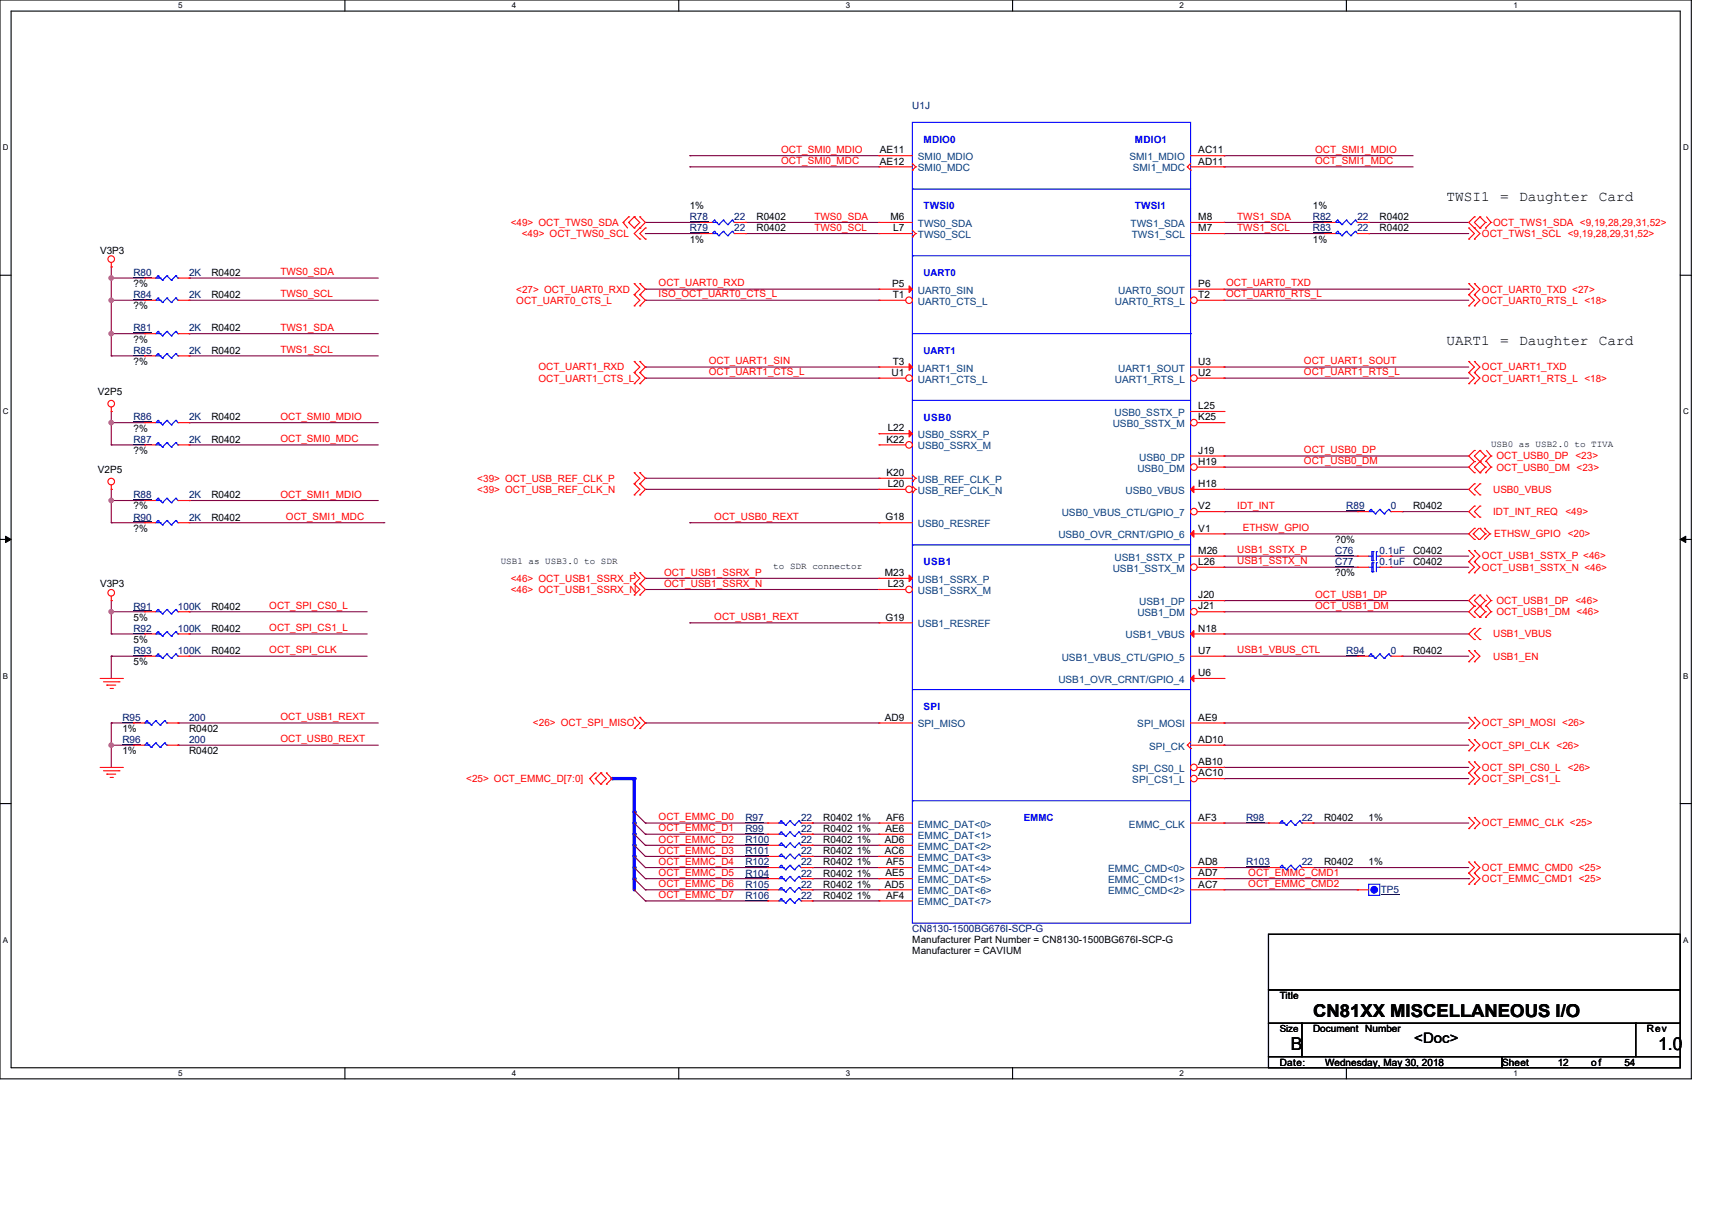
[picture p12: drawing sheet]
<svg xmlns="http://www.w3.org/2000/svg" width="297mm" height="210mm" viewBox="0 0 297 210" stroke-linecap="round" stroke-linejoin="round" font-family="sans-serif">
<defs><g id="words">
<g font-size="3.1">
<text x="227.8" y="176.5">CN81XX MISCELLANEOUS I/O</text>
<text x="223.9" y="182.3">B</text>
<text x="287.6" y="182.3">1.0</text>
</g>
<g font-size="2.5">
<text x="251" y="34.8">TWSI1</text>
<text x="260.3" y="34.8">=</text>
<text x="263.5" y="34.8">Daughter</text>
<text x="277.4" y="34.8">Card</text>
<text x="251" y="59.9">UART1</text>
<text x="260.3" y="59.9">=</text>
<text x="263.5" y="59.9">Daughter</text>
<text x="277.4" y="59.9">Card</text>
<text x="245.3" y="181">&lt;Doc&gt;</text>
</g>
<g font-size="1.7" fill="#000080">
<text x="158.3" y="18.9">U1J</text>
<text x="119.7" y="38.2">R78</text>
<text x="119.7" y="40.2">R79</text>
<text x="127.4" y="38.2">22</text>
<text x="127.4" y="40.2">22</text>
<text x="227.8" y="38.2">R82</text>
<text x="227.8" y="40.2">R83</text>
<text x="235.5" y="38.2">22</text>
<text x="235.5" y="40.2">22</text>
<text x="23.2" y="47.9">R80</text>
<text x="32.8" y="47.9">2K</text>
<text x="23.2" y="51.7">R84</text>
<text x="32.8" y="51.7">2K</text>
<text x="23.2" y="57.5">R81</text>
<text x="32.8" y="57.5">2K</text>
<text x="23.2" y="61.4">R85</text>
<text x="32.8" y="61.4">2K</text>
<text x="23.2" y="76.8">R87</text>
<text x="23.2" y="73">R86</text>
<text x="32.8" y="76.8">2K</text>
<text x="32.8" y="73">2K</text>
<text x="23.2" y="86.5">R88</text>
<text x="32.8" y="86.5">2K</text>
<text x="233.6" y="88.4">R89</text>
<text x="241.3" y="88.4">0</text>
<text x="23.2" y="90.4">R90</text>
<text x="32.8" y="90.4">2K</text>
<text x="231.6" y="98.1">C77</text>
<text x="231.6" y="96.1">C76</text>
<text x="239.3" y="98.1">0.1uF</text>
<text x="239.3" y="96.1">0.1uF</text>
<text x="23.2" y="105.8">R91</text>
<text x="30.9" y="105.8">100K</text>
<text x="23.2" y="109.7">R92</text>
<text x="23.2" y="113.5">R93</text>
<text x="30.9" y="109.7">100K</text>
<text x="30.9" y="113.5">100K</text>
<text x="233.6" y="113.5">R94</text>
<text x="241.3" y="113.5">0</text>
<text x="21.2" y="125.1">R95</text>
<text x="32.8" y="125.1">200</text>
<text x="21.2" y="129">R96</text>
<text x="32.8" y="129">200</text>
<text x="129.3" y="142.5">R97</text>
<text x="139" y="142.5">22</text>
<text x="216.2" y="142.5">R98</text>
<text x="225.8" y="142.5">22</text>
<text x="129.3" y="148.3">R101</text>
<text x="129.3" y="144.4">R99</text>
<text x="129.3" y="146.3">R100</text>
<text x="139" y="148.3">22</text>
<text x="139" y="144.4">22</text>
<text x="139" y="146.3">22</text>
<text x="129.3" y="154.1">R105</text>
<text x="129.3" y="156">R106</text>
<text x="129.3" y="150.2">R102</text>
<text x="129.3" y="152.1">R104</text>
<text x="139" y="154.1">22</text>
<text x="139" y="156">22</text>
<text x="139" y="150.2">22</text>
<text x="139" y="152.1">22</text>
<text x="216.2" y="150.2">R103</text>
<text x="225.8" y="150.2">22</text>
<text x="239.5" y="155">TP5</text>
<text x="158.3" y="161.8">CN8130-1500BG676I-SCP-G</text>
</g>
<g font-size="1.7" fill="#f00">
<text x="135.5" y="28.5">OCT_SMI0_MDC</text>
<text x="135.5" y="26.5">OCT_SMI0_MDIO</text>
<text x="228.1" y="26.5">OCT_SMI1_MDIO</text>
<text x="228.1" y="28.5">OCT_SMI1_MDC</text>
<text x="88.6" y="39.2">&lt;49&gt; OCT_TWS0_SDA</text>
<text x="90.5" y="41.1">&lt;49&gt; OCT_TWS0_SCL</text>
<text x="141.3" y="38.1">TWS0_SDA</text>
<text x="141.3" y="40">TWS0_SCL</text>
<text x="214.6" y="40">TWS1_SCL</text>
<text x="214.6" y="38.1">TWS1_SDA</text>
<text x="257.1" y="41.1">OCT_TWS1_SCL &lt;9,19,28,29,31,52&gt;</text>
<text x="259" y="39.2">OCT_TWS1_SDA &lt;9,19,28,29,31,52&gt;</text>
<text x="48.6" y="47.8">TWS0_SDA</text>
<text x="48.6" y="51.6">TWS0_SCL</text>
<text x="89.6" y="50.8">&lt;27&gt; OCT_UART0_RXD</text>
<text x="89.6" y="52.7">OCT_UART0_CTS_L</text>
<text x="114.3" y="49.7">OCT_UART0_RXD</text>
<text x="114.3" y="51.6">ISO_OCT_UART0_CTS_L</text>
<text x="212.7" y="51.6">OCT_UART0_RTS_L</text>
<text x="212.7" y="49.7">OCT_UART0_TXD</text>
<text x="257.1" y="50.8">OCT_UART0_TXD &lt;27&gt;</text>
<text x="257.1" y="52.7">OCT_UART0_RTS_L &lt;18&gt;</text>
<text x="48.6" y="57.4">TWS1_SDA</text>
<text x="48.6" y="61.3">TWS1_SCL</text>
<text x="93.4" y="64.3">OCT_UART1_RXD</text>
<text x="122.9" y="63.2">OCT_UART1_SIN</text>
<text x="122.9" y="65.1">OCT_UART1_CTS_L</text>
<text x="226.2" y="65.1">OCT_UART1_RTS_L</text>
<text x="226.2" y="63.2">OCT_UART1_SOUT</text>
<text x="257.1" y="64.3">OCT_UART1_TXD</text>
<text x="93.4" y="66.2">OCT_UART1_CTS_L</text>
<text x="257.1" y="66.2">OCT_UART1_RTS_L &lt;18&gt;</text>
<text x="48.6" y="76.7">OCT_SMI0_MDC</text>
<text x="48.6" y="72.9">OCT_SMI0_MDIO</text>
<text x="82.8" y="83.6">&lt;39&gt; OCT_USB_REF_CLK_P</text>
<text x="226.2" y="80.6">OCT_USB0_DM</text>
<text x="226.2" y="78.7">OCT_USB0_DP</text>
<text x="259.6" y="79.7">OCT_USB0_DP &lt;23&gt;</text>
<text x="259.6" y="81.7">OCT_USB0_DM &lt;23&gt;</text>
<text x="48.6" y="86.4">OCT_SMI1_MDIO</text>
<text x="82.8" y="85.5">&lt;39&gt; OCT_USB_REF_CLK_N</text>
<text x="214.6" y="88.3">IDT_INT</text>
<text x="259" y="85.5">USB0_VBUS</text>
<text x="259" y="89.4">IDT_INT_REQ</text>
<text x="271.6" y="89.4">&lt;49&gt;</text>
<text x="49.6" y="90.2">OCT_SMI1_MDC</text>
<text x="123.9" y="90.2">OCT_USB0_REXT</text>
<text x="215.6" y="92.2">ETHSW_GPIO</text>
<text x="259.2" y="93.3">ETHSW_GPIO &lt;20&gt;</text>
<text x="88.6" y="101">&lt;46&gt; OCT_USB1_SSRX_P</text>
<text x="115.2" y="101.8">OCT_USB1_SSRX_N</text>
<text x="115.2" y="99.9">OCT_USB1_SSRX_P</text>
<text x="214.6" y="96">USB1_SSTX_P</text>
<text x="214.6" y="98">USB1_SSTX_N</text>
<text x="257.1" y="99">OCT_USB1_SSTX_N &lt;46&gt;</text>
<text x="257.1" y="97.1">OCT_USB1_SSTX_P &lt;46&gt;</text>
<text x="46.7" y="105.7">OCT_SPI_CS0_L</text>
<text x="88.6" y="102.9">&lt;46&gt; OCT_USB1_SSRX_N</text>
<text x="123.9" y="107.6">OCT_USB1_REXT</text>
<text x="228.1" y="103.7">OCT_USB1_DP</text>
<text x="228.1" y="105.7">OCT_USB1_DM</text>
<text x="259.6" y="104.8">OCT_USB1_DP &lt;46&gt;</text>
<text x="259.6" y="106.8">OCT_USB1_DM &lt;46&gt;</text>
<text x="46.7" y="109.5">OCT_SPI_CS1_L</text>
<text x="46.7" y="113.4">OCT_SPI_CLK</text>
<text x="214.6" y="113.4">USB1_VBUS_CTL</text>
<text x="259" y="110.6">USB1_VBUS</text>
<text x="259" y="114.5">USB1_EN</text>
<text x="48.6" y="125">OCT_USB1_REXT</text>
<text x="48.6" y="128.8">OCT_USB0_REXT</text>
<text x="92.5" y="126.1">&lt;26&gt; OCT_SPI_MISO</text>
<text x="257.1" y="126.1">OCT_SPI_MOSI &lt;26&gt;</text>
<text x="257.1" y="129.9">OCT_SPI_CLK &lt;26&gt;</text>
<text x="80.9" y="135.7">&lt;25&gt; OCT_EMMC_D[7:0]</text>
<text x="257.1" y="133.8">OCT_SPI_CS0_L &lt;26&gt;</text>
<text x="257.1" y="135.7">OCT_SPI_CS1_L</text>
<text x="114.3" y="142.4">OCT_EMMC_D0</text>
<text x="257.1" y="143.4">OCT_EMMC_CLK &lt;25&gt;</text>
<text x="114.3" y="148.1">OCT_EMMC_D3</text>
<text x="114.3" y="144.3">OCT_EMMC_D1</text>
<text x="114.3" y="146.2">OCT_EMMC_D2</text>
<text x="114.3" y="152">OCT_EMMC_D5</text>
<text x="114.3" y="150.1">OCT_EMMC_D4</text>
<text x="114.3" y="153.9">OCT_EMMC_D6</text>
<text x="114.3" y="155.9">OCT_EMMC_D7</text>
<text x="216.6" y="153.9">OCT_EMMC_CMD2</text>
<text x="216.6" y="152">OCT_EMMC_CMD1</text>
<text x="257.1" y="151.2">OCT_EMMC_CMD0 &lt;25&gt;</text>
<text x="257.1" y="153.1">OCT_EMMC_CMD1 &lt;25&gt;</text>
</g>
<g font-size="1.7">
<text x="152.6" y="26.6">AE11</text>
<text x="152.6" y="28.6">AE12</text>
<text x="207.9" y="26.6">AC11</text>
<text x="207.9" y="28.6">AD11</text>
<text x="119.7" y="36.3">1%</text>
<text x="131.3" y="38.2">R0402</text>
<text x="131.3" y="40.2">R0402</text>
<text x="154.5" y="38.2">M6</text>
<text x="155" y="40.1">L7</text>
<text x="207.9" y="38.2">M8</text>
<text x="207.9" y="40.1">M7</text>
<text x="227.8" y="36.3">1%</text>
<text x="239.3" y="38.2">R0402</text>
<text x="239.3" y="40.2">R0402</text>
<text x="17.4" y="44">V3P3</text>
<text x="36.7" y="47.9">R0402</text>
<text x="119.7" y="42.1">1%</text>
<text x="227.8" y="42.1">1%</text>
<text x="23.2" y="53.7">?%</text>
<text x="23.2" y="49.8">?%</text>
<text x="36.7" y="51.7">R0402</text>
<text x="154.8" y="49.8">P5</text>
<text x="154.9" y="51.7">T1</text>
<text x="207.9" y="49.8">P6</text>
<text x="207.9" y="51.7">T2</text>
<text x="23.2" y="59.5">?%</text>
<text x="36.7" y="57.5">R0402</text>
<text x="23.2" y="63.3">?%</text>
<text x="36.7" y="61.4">R0402</text>
<text x="154.7" y="65.2">U1</text>
<text x="154.9" y="63.3">T3</text>
<text x="207.9" y="63.3">U3</text>
<text x="207.9" y="65.2">U2</text>
<text x="17" y="68.5">V2P5</text>
<text x="207.9" y="71">L25</text>
<text x="23.2" y="74.9">?%</text>
<text x="36.7" y="76.8">R0402</text>
<text x="36.7" y="73">R0402</text>
<text x="153.8" y="76.8">K22</text>
<text x="154" y="74.9">L22</text>
<text x="207.9" y="73">K25</text>
<text x="17" y="82.1">V2P5</text>
<text x="23.2" y="78.8">?%</text>
<text x="153.8" y="82.6">K20</text>
<text x="207.9" y="78.8">J19</text>
<text x="207.9" y="80.7">H19</text>
<text x="23.2" y="88.4">?%</text>
<text x="36.7" y="86.5">R0402</text>
<text x="154" y="84.5">L20</text>
<text x="207.9" y="84.5">H18</text>
<text x="207.9" y="88.4">V2</text>
<text x="245.1" y="88.4">R0402</text>
<text x="23.2" y="92.3">?%</text>
<text x="36.7" y="90.4">R0402</text>
<text x="153.6" y="90.3">G18</text>
<text x="207.9" y="92.3">V1</text>
<text x="231.6" y="94.2">?0%</text>
<text x="17.4" y="101.9">V3P3</text>
<text x="153.5" y="100">M23</text>
<text x="154" y="101.9">L23</text>
<text x="207.9" y="96.1">M26</text>
<text x="207.9" y="98.1">L26</text>
<text x="231.6" y="100">?0%</text>
<text x="245.1" y="98.1">C0402</text>
<text x="245.1" y="96.1">C0402</text>
<text x="23.2" y="107.7">5%</text>
<text x="36.7" y="105.8">R0402</text>
<text x="153.6" y="107.7">G19</text>
<text x="207.9" y="103.8">J20</text>
<text x="207.9" y="105.8">J21</text>
<text x="23.2" y="111.6">5%</text>
<text x="36.7" y="109.7">R0402</text>
<text x="36.7" y="113.5">R0402</text>
<text x="207.9" y="109.6">N18</text>
<text x="207.9" y="113.5">U7</text>
<text x="245.1" y="113.5">R0402</text>
<text x="23.2" y="115.4">5%</text>
<text x="207.9" y="117.4">U6</text>
<text x="153.5" y="125.1">AD9</text>
<text x="207.9" y="125.1">AE9</text>
<text x="21.2" y="127">1%</text>
<text x="21.2" y="130.9">1%</text>
<text x="32.8" y="127">R0402</text>
<text x="32.8" y="130.9">R0402</text>
<text x="207.9" y="128.9">AD10</text>
<text x="207.9" y="132.8">AB10</text>
<text x="207.9" y="134.7">AC10</text>
<text x="142.8" y="142.5">R0402</text>
<text x="148.6" y="142.5">1%</text>
<text x="153.7" y="142.5">AF6</text>
<text x="207.9" y="142.5">AF3</text>
<text x="229.7" y="142.5">R0402</text>
<text x="237.4" y="142.5">1%</text>
<text x="142.8" y="148.3">R0402</text>
<text x="142.8" y="144.4">R0402</text>
<text x="142.8" y="146.3">R0402</text>
<text x="148.6" y="148.3">1%</text>
<text x="148.6" y="144.4">1%</text>
<text x="148.6" y="146.3">1%</text>
<text x="153.5" y="146.3">AD6</text>
<text x="153.5" y="148.2">AC6</text>
<text x="153.6" y="144.4">AE6</text>
<text x="142.8" y="154.1">R0402</text>
<text x="142.8" y="156">R0402</text>
<text x="142.8" y="150.2">R0402</text>
<text x="142.8" y="152.1">R0402</text>
<text x="148.6" y="154.1">1%</text>
<text x="148.6" y="156">1%</text>
<text x="148.6" y="150.2">1%</text>
<text x="148.6" y="152.1">1%</text>
<text x="153.5" y="154">AD5</text>
<text x="153.6" y="152.1">AE5</text>
<text x="153.7" y="150.2">AF5</text>
<text x="153.7" y="156">AF4</text>
<text x="207.9" y="150.2">AD8</text>
<text x="207.9" y="152.1">AD7</text>
<text x="207.9" y="154">AC7</text>
<text x="229.7" y="150.2">R0402</text>
<text x="237.4" y="150.2">1%</text>
<text x="158.3" y="165.6">Manufacturer = CAVIUM</text>
<text x="158.3" y="163.7">Manufacturer Part Number = CN8130-1500BG676I-SCP-G</text>
<text x="222" y="173.4">Title</text>
<text x="222" y="179.1">Size</text>
<text x="227.8" y="179.1">Document Number</text>
<text x="285.7" y="179.1">Rev</text>
<text x="222" y="184.9">Date:</text>
<text x="229.9" y="184.9">Wednesday, May 30, 2018</text>
<text x="260.6" y="184.9">Sheet</text>
<text x="270.2" y="184.9">12</text>
<text x="276" y="184.9">of</text>
<text x="281.8" y="184.9">54</text>
</g>
<g font-size="1.7" fill="#004080">
<text x="159.2" y="27.8">SMI0_MDIO</text>
<text x="159.2" y="29.7">SMI0_MDC</text>
<text x="195.9" y="27.8">SMI1_MDIO</text>
<text x="196.5" y="29.7">SMI1_MDC</text>
<text x="159.2" y="39.4">TWS0_SDA</text>
<text x="159.2" y="41.3">TWS0_SCL</text>
<text x="196.1" y="39.4">TWS1_SDA</text>
<text x="196.3" y="41.3">TWS1_SCL</text>
<text x="159.2" y="51">UART0_SIN</text>
<text x="159.2" y="52.9">UART0_CTS_L</text>
<text x="193.4" y="52.9">UART0_RTS_L</text>
<text x="194" y="51">UART0_SOUT</text>
<text x="159.2" y="64.5">UART1_SIN</text>
<text x="194" y="64.5">UART1_SOUT</text>
<text x="159.2" y="66.4">UART1_CTS_L</text>
<text x="193.4" y="66.4">UART1_RTS_L</text>
<text x="159.2" y="76.1">USB0_SSRX_P</text>
<text x="159.2" y="78">USB0_SSRX_M</text>
<text x="193" y="74.1">USB0_SSTX_M</text>
<text x="193.3" y="72.2">USB0_SSTX_P</text>
<text x="159.2" y="83.8">USB_REF_CLK_P</text>
<text x="197.3" y="81.9">USB0_DM</text>
<text x="197.6" y="79.9">USB0_DP</text>
<text x="159.2" y="85.7">USB_REF_CLK_N</text>
<text x="184.2" y="89.6">USB0_VBUS_CTL/GPIO_7</text>
<text x="195.3" y="85.7">USB0_VBUS</text>
<text x="159.2" y="91.5">USB0_RESREF</text>
<text x="183.6" y="93.4">USB0_OVR_CRNT/GPIO_6</text>
<text x="159.2" y="101.2">USB1_SSRX_P</text>
<text x="193" y="99.2">USB1_SSTX_M</text>
<text x="193.3" y="97.3">USB1_SSTX_P</text>
<text x="159.2" y="103.1">USB1_SSRX_M</text>
<text x="197.3" y="107">USB1_DM</text>
<text x="197.6" y="105">USB1_DP</text>
<text x="159.2" y="108.9">USB1_RESREF</text>
<text x="195.3" y="110.8">USB1_VBUS</text>
<text x="183.6" y="118.5">USB1_OVR_CRNT/GPIO_4</text>
<text x="184.2" y="114.7">USB1_VBUS_CTL/GPIO_5</text>
<text x="159.2" y="126.3">SPI_MISO</text>
<text x="197.3" y="126.3">SPI_MOSI</text>
<text x="199.4" y="130.1">SPI_CK</text>
<text x="196.4" y="134">SPI_CS0_L</text>
<text x="196.4" y="135.9">SPI_CS1_L</text>
<text x="159.2" y="143.6">EMMC_DAT&lt;0&gt;</text>
<text x="195.9" y="143.6">EMMC_CLK</text>
<text x="159.2" y="145.6">EMMC_DAT&lt;1&gt;</text>
<text x="159.2" y="147.5">EMMC_DAT&lt;2&gt;</text>
<text x="159.2" y="149.4">EMMC_DAT&lt;3&gt;</text>
<text x="159.2" y="151.4">EMMC_DAT&lt;4&gt;</text>
<text x="159.2" y="153.3">EMMC_DAT&lt;5&gt;</text>
<text x="159.2" y="155.2">EMMC_DAT&lt;6&gt;</text>
<text x="192.2" y="151.4">EMMC_CMD&lt;0&gt;</text>
<text x="192.2" y="153.3">EMMC_CMD&lt;1&gt;</text>
<text x="192.2" y="155.2">EMMC_CMD&lt;2&gt;</text>
<text x="159.2" y="157.1">EMMC_DAT&lt;7&gt;</text>
</g>
<g font-size="1.7" fill="#00f">
<text x="160.2" y="24.8">MDIO0</text>
<text x="196.9" y="24.8">MDIO1</text>
<text x="160.2" y="36.4">TWSI0</text>
<text x="196.9" y="36.4">TWSI1</text>
<text x="160.2" y="47.9">UART0</text>
<text x="160.2" y="61.4">UART1</text>
<text x="160.2" y="73">USB0</text>
<text x="160.2" y="98.1">USB1</text>
<text x="160.2" y="123.2">SPI</text>
<text x="177.6" y="142.5">EMMC</text>
</g>
<g font-size="1.6">
<text x="258.7" y="77.5">USB0 as USB2.0 to TIVA</text>
<text x="86.9" y="97.8">USB1 as USB3.0 to SDR</text>
<text x="134.2" y="98.8">to SDR connector</text>
</g>
<g font-size="1.4">
<text x="30.9" y="1.4">5</text>
<text x="88.8" y="1.4">4</text>
<text x="146.7" y="1.4">3</text>
<text x="204.6" y="1.4">2</text>
<text x="262.6" y="1.4">1</text>
<text x=".5" y="26.1">D</text>
<text x="292" y="26.1">D</text>
<text x=".5" y="71.9">C</text>
<text x="292" y="71.9">C</text>
<text x=".5" y="117.8">B</text>
<text x="292" y="117.8">B</text>
<text x=".5" y="163.6">A</text>
<text x="292" y="163.6">A</text>
<text x="30.9" y="186.7">5</text>
<text x="88.8" y="186.7">4</text>
<text x="146.7" y="186.7">3</text>
<text x="204.6" y="186.7">2</text>
<text x="262.6" y="186.7">1</text>
</g>
</g></defs>
<path d="M0 0h293.4v187.2h-293.4zM1.9 1.9h289.6v183.4h-289.6z" fill="none" stroke="#000" stroke-width=".19"/>
<g fill="#fff">
<path d="M30.9 .2h.7v1.5h-.7z"/>
<path d="M30.9 185.5h.7v1.5h-.7z"/>
</g>
<path d="M59.8 0v1.9M59.8 185.3v1.9" fill="none" stroke="#000" stroke-width=".19"/>
<g fill="#fff">
<path d="M88.8 .2h.8v1.5h-.8z"/>
<path d="M88.8 185.5h.8v1.5h-.8z"/>
</g>
<path d="M117.8 0v1.9M117.8 185.3v1.9" fill="none" stroke="#000" stroke-width=".19"/>
<g fill="#fff">
<path d="M146.7 .2h.8v1.5h-.8z"/>
<path d="M146.7 185.5h.8v1.5h-.8z"/>
</g>
<path d="M175.7 0v1.9M175.7 185.3v1.9" fill="none" stroke="#000" stroke-width=".19"/>
<g fill="#fff">
<path d="M204.6 .2h.8v1.5h-.8z"/>
<path d="M204.6 185.5h.8v1.5h-.8z"/>
</g>
<path d="M233.6 0v1.9M233.6 185.3v1.9" fill="none" stroke="#000" stroke-width=".19"/>
<g fill="#fff">
<path d="M262.5 .2h.8v1.5h-.8z"/>
<path d="M262.5 185.5h.8v1.5h-.8z"/>
<path d="M.5 24.8h1v1.6h-1z"/>
<path d="M292 24.8h1v1.6h-1z"/>
<path d="M.5 70.7h1v1.5h-1z"/>
<path d="M292 70.7h1v1.5h-1z"/>
</g>
<path d="M0 47.8h1.9M291.5 47.8h1.9" fill="none" stroke="#000" stroke-width=".19"/>
<g fill="#fff">
<path d="M.5 116.5h.9v1.6h-.9z"/>
<path d="M292 116.5h.9v1.6h-.9z"/>
</g>
<path d="M0 93.6h1.9M291.5 93.6h1.9" fill="none" stroke="#000" stroke-width=".19"/>
<path d="M1 93.1l.9 .5-.9 .6zM291.5 93.6l.9-.5v1.1z" fill="#000" stroke="#000" stroke-width=".17"/>
<g fill="#fff">
<path d="M.5 162.4h.9v1.5h-.9z"/>
<path d="M292 162.4h.9v1.5h-.9z"/>
</g>
<path d="M0 139.5h1.9M291.5 139.5h1.9" fill="none" stroke="#000" stroke-width=".19"/>
<g fill="none" stroke="#800040" stroke-width=".19">
<path d="M112 38.6h.1M112 38.6h9.6M129.3 38.6h.1M129.3 38.6h23.2M212.3 27h.1M212.3 29h.1M212.3 38.6h.1M212.3 27h32.9M212.3 29h32.9M212.3 38.6h17.4M237.4 38.6h.1M237.4 38.6h17.4"/>
<path d="M19.3 46.3h.1M19.3 48.3h.1M19.3 52.1h.1M19.3 57.9h.1M19.3 46.3v15.5M19.3 48.3h5.8M19.3 57.9h5.8M19.3 52.1h5.8M32.8 57.9h.1M32.8 52.1h.1M32.8 48.3h.1M32.8 48.3h32.8"/>
<path d="M32.8 57.9h32.8M32.8 52.1h32.8M112 40.5h.1M112 40.5h9.6M129.3 40.5h.1M129.3 40.5h23.2M212.3 52.1h.1M212.3 40.5h.1M212.3 52.1h42.5M212.3 40.5h17.4M237.4 40.5h.1M237.4 40.5h17.4"/>
<path d="M19.3 61.8h.1M19.3 73.4h.1M19.3 77.2h.1M19.3 71.4h.1M19.3 71.4v5.8M19.3 61.8h5.8M19.3 77.2h5.8M19.3 73.4h5.8M32.8 61.8h.1M32.8 77.2h.1M32.8 73.4h.1M32.8 61.8h32.8"/>
<path d="M32.8 77.2h32.8M32.8 73.4h32.8M112 63.7h.1M112 65.6h.1M112 63.7h40.5M112 65.6h40.5M212.3 65.6h.1M212.3 63.7h.1M212.3 79.1h.1M212.3 63.7h42.5M212.3 65.6h42.5M212.3 79.1h42.5"/>
<path d="M19.3 90.7h.1M19.3 86.9h.1M19.3 84.9h.1M19.3 84.9v5.8M19.3 90.7h5.8M19.3 86.9h5.8M112 83h.1M112 84.9h.1M112 83h40.5M112 84.9h40.5M119.7 90.7h.1M119.7 90.7h32.8"/>
<path d="M212.3 96.5h.1M212.3 98.4h.1M212.3 81.1h.1M212.3 96.5h23.2M212.3 98.4h23.2M212.3 81.1h42.5M241.3 96.5h.1M241.3 98.4h.1M241.3 96.5h13.5M241.3 98.4h13.5M19.3 104.2h.1M19.3 106.2h.1"/>
<path d="M19.3 110h.1M19.3 113.9h.1M19.3 104.2v5.8M19.3 113.9v3.9M19.3 106.2h5.8M19.3 110h5.8M19.3 113.9h5.8M32.8 110h.1M32.8 106.2h.1M32.8 113.9h.1M32.8 106.2h30.9M32.8 110h30.9"/>
<path d="M32.8 113.9h30.9M112 102.3h.1M112 100.4h.1M112 102.3h40.5M112 100.4h40.5M119.7 108.1h.1M119.7 108.1h32.8M212.3 104.2h.1M212.3 106.2h.1M212.3 106.2h42.5M212.3 104.2h42.5M19.3 129.3h.1"/>
<path d="M19.3 125.5h.1M19.3 129.3h3.9M19.3 125.5v7.7M19.3 125.5h3.9M30.9 129.3h.1M30.9 125.5h.1M30.9 129.3h34.7M30.9 125.5h34.7M112 125.5h.1M112 125.5h40.5M212.3 125.5h.1M212.3 133.2h.1"/>
<path d="M212.3 135.1h.1M212.3 129.3h.1M212.3 129.3h42.5M212.3 125.5h42.5M212.3 133.2h42.5M212.3 135.1h42.5"/>
</g>
<g fill="#f0f" stroke="#f0f" stroke-width=".19">
<circle cx="19.3" cy="52.1" r=".38"/>
<circle cx="19.3" cy="48.2" r=".38"/>
<circle cx="19.3" cy="57.9" r=".38"/>
<circle cx="19.3" cy="106.2" r=".38"/>
<circle cx="19.3" cy="73.3" r=".38"/>
<circle cx="19.3" cy="86.9" r=".38"/>
<circle cx="19.3" cy="129.3" r=".38"/>
</g>
<path d="M110 135.1v5.8" fill="none" stroke="#00f" stroke-width=".57"/>
<circle cx="110" cy="135.1" r=".29" fill="#00f"/>
<path d="M106.2 135.1h3.8" fill="none" stroke="#00f" stroke-width=".57"/>
<circle cx="106.2" cy="135.1" r=".29" fill="#00f"/>
<g fill="none" stroke="#800040" stroke-width=".19">
<path d="M112 148.6h.1M112 152.5h.1M112 144.8h.1M112 150.6h.1M112 142.8h.1M112 146.7h.1M112 154.4h.1M112 156.4h.1M112 148.6h21.2M112 152.5h21.2M112 144.8h21.2M112 150.6h21.2"/>
<path d="M112 142.8h21.2M112 146.7h21.2M112 154.4h21.2M112 156.4h21.2"/>
</g>
<path d="M110 140.9v1.9" fill="none" stroke="#00f" stroke-width=".57"/>
<circle cx="110" cy="140.9" r=".29" fill="#00f"/>
<path d="M110 142.8v2" fill="none" stroke="#00f" stroke-width=".57"/>
<circle cx="110" cy="142.8" r=".29" fill="#00f"/>
<path d="M110 144.8v1.9" fill="none" stroke="#00f" stroke-width=".57"/>
<circle cx="110" cy="144.8" r=".29" fill="#00f"/>
<path d="M110 146.7v1.9" fill="none" stroke="#00f" stroke-width=".57"/>
<circle cx="110" cy="146.7" r=".29" fill="#00f"/>
<path d="M110 148.6v2" fill="none" stroke="#00f" stroke-width=".57"/>
<circle cx="110" cy="148.6" r=".29" fill="#00f"/>
<path d="M110 150.6v1.9" fill="none" stroke="#00f" stroke-width=".57"/>
<circle cx="110" cy="150.6" r=".29" fill="#00f"/>
<path d="M110 152.5v1.9" fill="none" stroke="#00f" stroke-width=".57"/>
<circle cx="110" cy="152.5" r=".29" fill="#00f"/>
<g fill="none" stroke="#800040" stroke-width=".19">
<path d="M119.7 29h.1M119.7 27h.1M119.7 29h32.8M119.7 27h32.8M112 50.2h.1M112 52.1h.1M112 50.2h40.5M112 52.1h40.5M212.3 50.2h42.5M254.8 50.2h.1M32.8 86.9h.1M32.8 86.9h32.8"/>
<path d="M32.8 90.7h33.8M66.6 90.7h.1M212.3 84.9h.1M212.3 88.8h.1M212.3 92.7h.1M212.3 84.9h42.5M212.3 88.8h23.2M212.3 92.7h42.5M243.2 88.8h.1M243.2 88.8h11.6M212.3 110h.1M212.3 113.9h.1"/>
<path d="M212.3 110h42.5M212.3 113.9h23.2M243.2 113.9h.1M243.2 113.9h11.6M110 140.9h.1M110 142.8h.1M110 144.8h.1M110 146.7h.1M110 148.6h.1M110 150.6h.1M110 152.5h.1M110 154.4h.1"/>
<path d="M110 140.9l2 1.9M110 142.8l2 2M110 144.8l2 1.9M110 146.7l2 1.9M110 148.6l2 2M110 150.6l2 1.9M110 152.5l2 1.9M110 154.4l2 2M140.9 142.8h.1M140.9 144.8h.1M140.9 148.6h.1M140.9 146.7h.1"/>
<path d="M140.9 150.6h.1M140.9 152.5h.1M140.9 156.4h.1M140.9 154.4h.1M140.9 142.8h11.6M140.9 150.6h11.6M140.9 144.8h11.6M140.9 148.6h11.6M140.9 146.7h11.6M140.9 152.5h11.6M140.9 156.4h11.6M140.9 154.4h11.6"/>
<path d="M212.3 142.8h.1M212.3 150.6h.1M212.3 142.8h7.8M212.3 150.6h7.8M212.3 152.5h42.5M212.3 154.4h23.2M227.8 150.6h.1M227.8 142.8h.1M227.8 142.8h27M227.8 150.6h27M235.5 154.4h.1M254.8 152.5h.1"/>
</g>
<g fill="none" stroke="#f00" stroke-width=".19">
<path d="M108.1 38.6h.1M108.1 38.6l.8 1M109.1 38.6h.1M109.1 37.6h.1M109.1 38.6l.9 1M109.1 37.6l-1 1M110 37.6h.1M110 39.6h.1M110 37.6l1 1-1 1M110 37.6l-.9 1M111 39.6h.1M111 37.6h.1"/>
<path d="M111 39.6l-1 .9 1 1M111 37.6l1 1-1 1M112 39.6h.1M112 39.6l-1 .9 1 1M152.5 27h.1M152.5 29h.1M152.5 38.6h.1M152.5 38.6h5.8M152.5 27h5.8M152.5 29h5.8M158.3 29.5h.1M158.3 28.4l.6 .6"/>
<path d="M158.3 40l.6 .5M158.9 29h.1M158.9 29l-.6 .5M229.7 38.6h.1M229.7 38.6h1.9M235.5 38.6h1.9M237.4 38.6h.1M254.8 39.6h.1M254.8 39.6l1 .9-1 1M255.8 37.6h.1M255.8 39.6h.1M255.8 37.6l-1 1 1 1"/>
<path d="M255.8 39.6l.9 .9-.9 1M256.7 39.6h.1M256.7 37.6h.1M256.7 37.6l-.9 1 .9 1M256.7 37.6l1 1M257.7 38.6h.1M257.7 39.6h.1M257.7 38.6l-1 1M257.9 37.6l.8 1M258.7 38.6h.1M258.7 38.6l-1 1M19.3 46.3h.1"/>
<path d="M19.3 45.6v.7M25.1 52.1h.1M25.1 52.1h1.9M30.9 52.1h1.9M32.8 52.1h.1M110 49.2h.1M110 51.1h.1M110 53.1h.1M110 49.2l1 1-1 .9M110 51.1l1 1-1 1M111 51.1h.1M111 49.2h.1"/>
<path d="M111 41.5h.1M111 53.1h.1M111 49.2l1 1-1 .9M111 51.1l1 1-1 1M112 41.5h.1M152.5 40.5h.1M152.5 50.2h.1M152.5 40.5h5.8M152.5 50.2h5.8M158.3 41.1h.1M158.9 40.5h.1M158.9 40.5l-.6 .6"/>
<path d="M254.8 51.1h.1M254.8 49.2h.1M254.8 53.1h.1M254.8 41.5h.1M254.8 49.2l1 1-1 .9M254.8 51.1l1 1-1 1M255.8 51.1h.1M255.8 49.2h.1M255.8 53.1h.1M255.8 41.5h.1M255.8 49.2l.9 1-.9 .9M255.8 51.1l.9 1-.9 1"/>
<path d="M19.3 71.4h.1M19.3 70.6v.8M25.1 61.8h.1M25.1 61.8h1.9M30.9 61.8h1.9M32.8 61.8h.1M110 62.7h.1M110 64.7h.1M110 66.6h.1M110 62.7l1 1-1 1M110 64.7l1 .9-1 1M111 64.7h.1"/>
<path d="M111 62.7h.1M111 66.6h.1M111 62.7l1 1-1 1M111 64.7l1 .9-1 1M254.8 66.6h.1M254.8 64.7h.1M254.8 62.7h.1M254.8 64.7l1 .9-1 1M254.8 62.7l1 1-1 1M255.8 66.6h.1M255.8 64.7h.1M255.8 62.7h.1"/>
<path d="M255.8 78.2h.1M255.8 64.7l.9 .9-.9 1M255.8 62.7l.9 1-.9 1M255.8 78.2l-1 .9 1 1M256.7 78.2h.1M256.7 78.2l-.9 .9 1.9 2M256.7 78.2l1 .9M257.7 79.1h.1M257.7 79.1l-1.9 2 .9 .9M257.9 78.2l.8 .9M258.7 79.1h.1M258.7 79.1l-1 1"/>
<path d="M19.3 84.9h.1M19.3 84.2v.7M25.1 86.9h.1M25.1 86.9h1.9M30.9 86.9h1.9M32.8 86.9h.1M110 82h.1M110 84h.1M110 85.9h.1M110 99.4h.1M110 82l1 1-1 1M110 84l1 .9-1 1"/>
<path d="M110 99.4l1 1-1 .9M111 84h.1M111 82h.1M111 85.9h.1M111 99.4h.1M111 82l1 1-1 1M111 84l1 .9-1 1M111 99.4l1 1-1 .9M235.5 98.4h.1M235.5 98.4h1.9M239.4 98.4h1.9M241.3 98.4h.1"/>
<path d="M254.8 99.4h.1M254.8 97.5h.1M254.8 95.5h.1M254.8 97.5l1 .9-1 1M254.8 95.5l1 1-1 1M255.6 92.7h.1M255.6 92.7l1 .9M255.8 99.4h.1M255.8 97.5h.1M255.8 95.5h.1M255.8 80.1h.1M255.8 82h.1"/>
<path d="M255.8 85.9h.1M255.8 84h.1M255.8 89.8h.1M255.8 87.8h.1M255.8 91.7h.1M255.8 93.6h.1M255.8 97.5l.9 .9-.9 1M255.8 95.5l.9 1-.9 1M255.8 80.1l-1 1 1 .9M255.8 84l-1 .9 1 1M255.8 87.8l-1 1 1 1M255.8 91.7l-1 1 1 .9"/>
<path d="M256.6 93.6h.1M256.6 91.7l-1 1M256.7 80.1h.1M256.7 82h.1M256.7 84h.1M256.7 85.9h.1M256.7 87.8h.1M256.7 89.8h.1M256.7 91.7h.1M256.7 84l-.9 .9 .9 1M256.7 87.8l-.9 1 .9 1M256.7 91.7l1 1"/>
<path d="M257.5 91.7h.1M257.5 91.7l1 1M257.7 80.1h.1M257.7 81.1h.1M257.7 82h.1M257.7 92.7h.1M257.7 81.1l-1 .9M257.7 92.7l-1 .9M257.9 80.1l.8 1M258.5 92.7h.1M258.5 92.7l-1 .9M258.7 81.1h.1"/>
<path d="M258.7 81.1l-1 .9M17.4 117.8h3.8M17.9 118.3h2.7M18.5 118.9h.1M18.5 118.9h1.6M19.1 119.5h.4M19.3 104.2h.1M19.3 103.5v.7M19.5 119.5h.1M20.6 118.3h.1M21.2 117.8h.1M110 101.3h.1"/>
<path d="M110 103.3h.1M110 101.3l1 1-1 1M111 101.3h.1M111 103.3h.1M111 101.3l1 1-1 1M254.8 114.9h.1M254.8 112.9h.1M254.8 112.9l1 1-1 1M255.8 103.3h.1M255.8 105.2h.1M255.8 107.1h.1M255.8 111h.1"/>
<path d="M255.8 109.1h.1M255.8 114.9h.1M255.8 112.9h.1M255.8 103.3l-1 .9 1 1M255.8 105.2l-1 1 1 .9M255.8 109.1l-1 .9 1 1M255.8 112.9l.9 1-.9 1M256.7 105.2h.1M256.7 103.3h.1M256.7 107.1h.1M256.7 109.1h.1M256.7 111h.1"/>
<path d="M256.7 103.3l-.9 .9 .9 1M256.7 103.3l1 .9M256.7 105.2l-.9 1 .9 .9M256.7 105.2l1 1M256.7 109.1l-.9 .9 .9 1M257.7 104.2h.1M257.7 105.2h.1M257.7 106.2h.1M257.7 107.1h.1M257.7 104.2l-1 1M257.7 106.2l-1 .9M257.9 103.3l.8 .9"/>
<path d="M257.9 105.2l.8 1M258.7 104.2h.1M258.7 106.2h.1M258.7 104.2l-1 1M258.7 106.2l-1 .9M17.4 133.2h3.8M17.9 133.8h2.7M18.5 134.4h.1M18.5 134.4h1.6M19.1 134.9h.4M19.5 134.9h.1M20.6 133.8h.1"/>
<path d="M21.2 133.2h.1M23.2 125.5h.1M23.2 125.5h1.9M29 125.5h1.9M30.9 125.5h.1M102.3 135.1h.1M102.3 135.1l.8 1M103.3 135.1h.1M103.3 134.2h.1M103.3 135.1l.9 1M103.3 134.2l-1 .9M104.2 134.2h.1"/>
<path d="M104.2 136.1h.1M104.2 134.2l1 .9-1 1M104.2 134.2l-.9 .9M105.2 136.1h.1M105.2 134.2h.1M105.2 134.2l1 .9-1 1M110 124.5h.1M110 126.4h.1M110 124.5l1 1-1 .9M111 126.4h.1M111 124.5h.1M111 124.5l1 1-1 .9"/>
<path d="M254.8 126.4h.1M254.8 124.5h.1M254.8 134.2h.1M254.8 132.2h.1M254.8 136.1h.1M254.8 130.3h.1M254.8 128.4h.1M254.8 124.5l1 1-1 .9M254.8 132.2l1 1-1 1M254.8 134.2l1 .9-1 1M254.8 128.4l1 .9-1 1M255.8 126.4h.1"/>
<path d="M255.8 124.5h.1M255.8 134.2h.1M255.8 132.2h.1M255.8 136.1h.1M255.8 130.3h.1M255.8 128.4h.1M255.8 124.5l.9 1-.9 .9M255.8 132.2l.9 1-.9 1M255.8 134.2l.9 .9-.9 1M255.8 128.4l.9 .9-.9 1M133.2 148.6h.1M133.2 142.8h.1"/>
<path d="M133.2 148.6h1.9M133.2 142.8h1.9M139 148.6h1.9M139 142.8h1.9M140.9 148.6h.1M140.9 142.8h.1M220.1 142.8h.1M220.1 142.8h1.9M225.8 142.8h2M227.8 142.8h.1M254.8 143.8h.1M254.8 141.9h.1"/>
<path d="M254.8 151.5h.1M254.8 149.6h.1M254.8 153.5h.1M254.8 141.9l1 .9-1 1M254.8 149.6l1 1-1 .9M254.8 151.5l1 1-1 1M255.8 143.8h.1M255.8 141.9h.1M255.8 151.5h.1M255.8 149.6h.1M255.8 153.5h.1M255.8 141.9l.9 .9-.9 1"/>
<path d="M255.8 149.6l.9 1-.9 .9M255.8 151.5l.9 1-.9 1"/>
<circle cx="19.3" cy="45" r=".57"/>
<circle cx="19.3" cy="70.1" r=".57"/>
<circle cx="19.3" cy="83.6" r=".57"/>
<circle cx="19.3" cy="102.9" r=".57"/>
</g>
<path d="M220.1 162.1h71.4v9.7h-71.4zM220.1 171.8h71.4v5.8h-71.4zM220.1 177.6h5.7v5.8h-5.7zM225.8 177.6h58v5.8h-58zM283.8 177.6h7.7v5.8h-7.7zM220.1 183.4h40.5v1.9h-40.5zM260.6 183.4h30.9v1.9h-30.9z" fill="none" stroke="#000" stroke-width=".19"/>
<g fill="none" stroke="#00f" stroke-width=".19">
<path d="M158.3 21.2h48.2v139h-48.2zM158.3 32.8h.1M158.3 32.8h48.2M232 38.2h.1M232 38.2l-.4 .4h.8M232 38.2l.8 .8M232.4 38.6h.1M232.8 39h.1M233.6 38.2h.1M233.6 38.2l-.8 .8M233.6 38.2l.7 .8M234.3 39h.1"/>
<path d="M235.1 38.2h.1M235.1 38.2l-.8 .8M235.1 38.2l.4 .4M235.5 38.6h.1M27.4 51.7h.1M27.4 51.7l-.4 .4h.8M27.4 51.7l.8 .8M27.8 52.1h.1M28.2 52.5h.1M29 51.7h.1M29 51.7l-.8 .8M29 51.7l.7 .8"/>
<path d="M29.7 52.5h.1M30.5 51.7h.1M30.5 51.7l-.8 .8M30.5 51.7l.4 .4M30.9 52.1h.1M158.3 44.4h.1M158.3 44.4h48.2M158.3 57.9h48.2M206.5 57.9h.1M27.4 61.4h.1M27.4 61.4l-.4 .4h.8M27.4 61.4l.8 .8"/>
<path d="M27.8 61.8h.1M28.2 62.2h.1M29 61.4h.1M29 61.4l-.8 .8M29 61.4l.7 .8M29.7 62.2h.1M30.5 61.4h.1M30.5 61.4l-.8 .8M30.5 61.4l.4 .4M30.9 61.8h.1M158.3 69.5h.1M158.3 69.5h48.2"/>
<path d="M27.4 86.5h.1M27.4 86.5l-.4 .4h.8M27.4 86.5l.8 .7M27.8 86.9h.1M28.2 87.2h.1M29 86.5h.1M29 86.5l-.8 .7M29 86.5l.7 .7M29.7 87.2h.1M30.5 86.5h.1M30.5 86.5l-.8 .7M30.5 86.5l.4 .4"/>
<path d="M30.9 86.9h.1M158.3 94.6h.1M158.3 94.6h48.2M237.4 98.4h.6M238 98.4h.1M238 99.2h.1M238 99.2h.2M238.2 99.2h.1M238.2 97.7h.1M238.2 97.7h-.2v1.5M238.2 97.7v1.5M238.8 97.7h.1"/>
<path d="M238.8 98.4h.6M238.8 97.7v1.5M239.4 98.4h.1M158.3 119.7h.1M158.3 119.7h48.2M25.5 125.1h.1M25.5 125.1l-.4 .4h.8M25.5 125.1l.7 .8M25.9 125.5h.1M26.2 125.9h.1M27 125.1h.1M27 125.1l-.8 .8"/>
<path d="M27 125.1l.8 .8M27.8 125.9h.1M28.6 125.1h.1M28.6 125.1l-.8 .8M28.6 125.1l.4 .4M29 125.5h.1M158.3 139h.1M158.3 139h48.2M135.5 148.3h.1M135.5 142.5h.1M135.5 148.3l-.4 .3h.8M135.5 148.3l.8 .7"/>
<path d="M135.5 142.5l-.4 .3h.8M135.5 142.5l.8 .7M135.9 148.6h.1M135.9 142.8h.1M136.3 149h.1M136.3 143.2h.1M137.1 148.3h.1M137.1 142.5h.1M137.1 148.3l-.8 .7M137.1 148.3l.7 .7M137.1 142.5l-.8 .7M137.1 142.5l.7 .7"/>
<path d="M137.8 149h.1M137.8 143.2h.1M138.6 148.3h.1M138.6 142.5h.1M138.6 148.3l-.8 .7M138.6 148.3l.4 .3M138.6 142.5l-.8 .7M138.6 142.5l.4 .3M139 148.6h.1M139 142.8h.1M222.4 142.5h.1M222.4 142.5l-.4 .3h.8"/>
<path d="M222.4 142.5l.7 .7M222.8 142.8h.1M223.1 143.2h.1M223.9 142.5h.1M223.9 142.5l-.8 .7M223.9 142.5l.8 .7M224.7 143.2h.1M225.5 142.5h.1M225.5 142.5l-.8 .7M225.5 142.5l.3 .3M225.8 142.8h.1"/>
</g>
<path d="M227.8 38.5h3.2M23.2 52h3.1M23.2 61.6h3.1M23.2 86.7h3.1M231.6 98.3h3.2M21.2 125.3h3.2M129.3 148.5h4.2M129.3 142.7h3.2M216.2 142.7h3.2" fill="none" stroke="#000080" stroke-width=".17"/>
<path d="M157.7 49.6l.6 .6-.6 .6z" fill="#f00" stroke="#f00" stroke-width=".19"/>
<circle cx="157.7" cy="52.1" r=".57" fill="#fff" stroke="#f00" stroke-width=".19"/>
<path d="M152.5 52.1h.1M152.5 52.1h4.6M152.5 63.7h.1M152.5 63.7h5.8" fill="none" stroke="#f00" stroke-width=".19"/>
<path d="M157.7 63.1l.6 .6-.6 .6z" fill="#f00" stroke="#f00" stroke-width=".19"/>
<circle cx="157.7" cy="65.6" r=".57" fill="#fff" stroke="#f00" stroke-width=".19"/>
<path d="M152.5 65.6h.1M152.5 75.3h.1M152.5 65.6h4.6M152.5 75.3h5.8" fill="none" stroke="#f00" stroke-width=".19"/>
<path d="M157.7 74.7l.6 .6-.6 .6z" fill="#f00" stroke="#f00" stroke-width=".19"/>
<circle cx="157.7" cy="77.2" r=".57" fill="#fff" stroke="#f00" stroke-width=".19"/>
<path d="M152.5 77.2h.1M152.5 77.2h4.6M152.5 83h.1M152.5 83h5.8M158.3 83.6h.1M158.3 85.5h.1M158.3 82.4l.6 .6M158.3 84.4l.6 .5M158.9 83h.1M158.9 84.9h.1M158.9 83l-.6 .6M158.9 84.9l-.6 .6" fill="none" stroke="#f00" stroke-width=".19"/>
<circle cx="157.7" cy="84.9" r=".57" fill="#fff" stroke="#f00" stroke-width=".19"/>
<g fill="none" stroke="#f00" stroke-width=".19">
<path d="M206 29h.1M206 29l.5 .5M206.5 29.5h.1M206.5 27h5.8M206.5 28.4l-.5 .6M206.5 29h5.8M206.5 38.6h5.8M212.3 27h.1M212.3 29h.1M212.3 38.6h.1M206.5 40.5h5.8M206.5 50.2h5.8"/>
<path d="M212.3 40.5h.1M212.3 50.2h.1M152.5 84.9h.1M152.5 90.7h.1M152.5 84.9h4.6M152.5 90.7h5.8M152.5 125.5h.1M152.5 125.5h5.8"/>
</g>
<circle cx="207.1" cy="52.1" r=".57" fill="#fff" stroke="#f00" stroke-width=".19"/>
<path d="M207.7 52.1h4.6M212.3 52.1h.1M206.5 63.7h5.8M212.3 63.7h.1" fill="none" stroke="#f00" stroke-width=".19"/>
<circle cx="207.1" cy="65.6" r=".57" fill="#fff" stroke="#f00" stroke-width=".19"/>
<path d="M206.5 71.4h5.8M207.7 65.6h4.6M212.3 65.6h.1M212.3 71.4h.1" fill="none" stroke="#f00" stroke-width=".19"/>
<circle cx="207.1" cy="73.3" r=".57" fill="#fff" stroke="#f00" stroke-width=".19"/>
<path d="M206.5 79.1h5.8M207.7 73.4h4.6M212.3 73.4h.1M212.3 79.1h.1" fill="none" stroke="#f00" stroke-width=".19"/>
<circle cx="207.1" cy="81.1" r=".57" fill="#fff" stroke="#f00" stroke-width=".19"/>
<path d="M207.7 81.1h4.6M212.3 81.1h.1M206.5 125.5h5.8M212.3 125.5h.1" fill="none" stroke="#f00" stroke-width=".19"/>
<circle cx="207.1" cy="133.2" r=".57" fill="#fff" stroke="#f00" stroke-width=".19"/>
<path d="M207.7 133.2h4.6M212.3 133.2h.1" fill="none" stroke="#f00" stroke-width=".19"/>
<circle cx="207.1" cy="135.1" r=".57" fill="#fff" stroke="#f00" stroke-width=".19"/>
<path d="M152.5 100.4h.1M152.5 100.4h5.8M206 129.3h.1M206 129.3l.5 .6M206.5 129.9h.1M206.5 128.8l-.5 .5M206.5 129.3h5.8M207.7 135.1h4.6M212.3 135.1h.1M212.3 129.3h.1" fill="none" stroke="#f00" stroke-width=".19"/>
<path d="M157.7 99.8l.6 .6-.6 .5z" fill="#f00" stroke="#f00" stroke-width=".19"/>
<circle cx="157.7" cy="102.3" r=".57" fill="#fff" stroke="#f00" stroke-width=".19"/>
<path d="M206.5 96.5h5.8M212.3 96.5h.1M152.5 102.3h.1M152.5 108.1h.1M152.5 102.3h4.6M152.5 108.1h5.8" fill="none" stroke="#f00" stroke-width=".19"/>
<circle cx="207.1" cy="98.4" r=".57" fill="#fff" stroke="#f00" stroke-width=".19"/>
<path d="M207.7 98.4h4.6M212.3 98.4h.1M206.5 104.2h5.8M212.3 104.2h.1" fill="none" stroke="#f00" stroke-width=".19"/>
<circle cx="207.1" cy="106.2" r=".57" fill="#fff" stroke="#f00" stroke-width=".19"/>
<g fill="none" stroke="#f00" stroke-width=".19">
<path d="M206.5 84.9h5.8M206.5 92.7h5.8M212.3 84.9h.1M212.3 92.7h.1M206.5 110h5.8M206.5 113.9h5.8M206.5 117.8h5.8M207.7 106.2h4.6M212.3 106.2h.1M212.3 110h.1M212.3 113.9h.1M212.3 117.8h.1"/>
<path d="M152.5 142.8h.1M152.5 144.8h.1M152.5 146.7h.1M152.5 148.6h.1M152.5 150.6h.1M152.5 152.5h.1M152.5 154.4h.1M152.5 156.4h.1M152.5 142.8h5.8M152.5 144.8h5.8M152.5 146.7h5.8M152.5 148.6h5.8"/>
<path d="M152.5 150.6h5.8M152.5 152.5h5.8M152.5 154.4h5.8M152.5 156.4h5.8M206.5 142.8h5.8M206.5 150.6h5.8M206.5 152.5h5.8M206.5 154.4h5.8M212.3 142.8h.1M212.3 150.6h.1M212.3 152.5h.1M212.3 154.4h.1"/>
</g>
<g fill="#f00" stroke="#f00" stroke-width=".19">
<path d="M206.5 84.9l.6-.5v1.1z"/>
<path d="M206.5 92.7l.6-.6v1.1z"/>
<path d="M206.5 110l.6-.5v1.1z"/>
<path d="M206.5 117.8l.6-.6v1.1z"/>
</g>
<circle cx="207.1" cy="88.8" r=".57" fill="#fff" stroke="#f00" stroke-width=".19"/>
<g fill="none" stroke="#f00" stroke-width=".19">
<path d="M121.6 38.6h.1M121.6 38.6h1.9M127.4 38.6h1.9M129.3 38.6h.1M25.1 57.9h.1M25.1 48.3h.1M25.1 57.9h1.9M25.1 48.3h1.9M30.9 57.9h1.9M30.9 48.3h1.9M32.8 57.9h.1M32.8 48.3h.1"/>
<path d="M121.6 40.5h.1M121.6 40.5h1.9M127.4 40.5h1.9M129.3 40.5h.1M229.7 40.5h.1M229.7 40.5h1.9M235.5 40.5h1.9M237.4 40.5h.1M25.1 77.2h.1M25.1 73.4h.1M25.1 77.2h1.9M25.1 73.4h1.9"/>
<path d="M30.9 77.2h1.9M30.9 73.4h1.9M32.8 77.2h.1M32.8 73.4h.1M25.1 90.7h.1M25.1 90.7h1.9M30.9 90.7h1.9M32.8 90.7h.1M207.7 88.8h4.6M212.3 88.8h.1M235.5 96.5h.1M235.5 88.8h.1"/>
<path d="M235.5 88.8h1.9M235.5 96.5h1.9M239.4 96.5h1.9M241.3 96.5h.1M241.3 88.8h1.9M243.2 88.8h.1M25.1 106.2h.1M25.1 110h.1M25.1 113.9h.1M25.1 106.2h1.9M25.1 113.9h1.9M25.1 110h1.9"/>
<path d="M30.9 106.2h1.9M30.9 113.9h1.9M30.9 110h1.9M32.8 106.2h.1M32.8 110h.1M32.8 113.9h.1M235.5 113.9h.1M235.5 113.9h1.9M241.3 113.9h1.9M243.2 113.9h.1M23.2 129.3h.1M23.2 129.3h1.9"/>
<path d="M29 129.3h1.9M30.9 129.3h.1M133.2 144.8h.1M133.2 154.4h.1M133.2 156.4h.1M133.2 150.6h.1M133.2 152.5h.1M133.2 146.7h.1M133.2 144.8h1.9M133.2 154.4h1.9M133.2 156.4h1.9M133.2 150.6h1.9"/>
<path d="M133.2 152.5h1.9M133.2 146.7h1.9M139 144.8h1.9M139 154.4h1.9M139 156.4h1.9M139 150.6h1.9M139 152.5h1.9M139 146.7h1.9M140.9 144.8h.1M140.9 154.4h.1M140.9 156.4h.1M140.9 150.6h.1"/>
<path d="M140.9 152.5h.1M140.9 146.7h.1M220.1 150.6h.1M220.1 150.6h1.9M225.8 150.6h2M227.8 150.6h.1M235.5 154.4h.1M235.5 154.4h1.9"/>
</g>
<g fill="none" stroke="#00f" stroke-width=".19">
<path d="M123.9 38.2h.1M123.9 38.2l-.4 .4h.8M123.9 38.2l.8 .8M124.3 38.6h.1M124.7 39h.1M125.5 38.2h.1M125.5 38.2l-.8 .8M125.5 38.2l.7 .8M126.2 39h.1M127 38.2h.1M127 38.2l-.8 .8M127 38.2l.4 .4"/>
<path d="M127.4 38.6h.1M27.4 57.5h.1M27.4 47.9h.1M27.4 57.5l-.4 .4h.8M27.4 57.5l.8 .8M27.4 47.9l-.4 .4h.8M27.4 47.9l.8 .7M27.8 57.9h.1M27.8 48.3h.1M28.2 58.3h.1M28.2 48.6h.1M29 57.5h.1"/>
<path d="M29 47.9h.1M29 57.5l-.8 .8M29 57.5l.7 .8M29 47.9l-.8 .7M29 47.9l.7 .7M29.7 58.3h.1M29.7 48.6h.1M30.5 57.5h.1M30.5 47.9h.1M30.5 57.5l-.8 .8M30.5 57.5l.4 .4M30.5 47.9l-.8 .7"/>
<path d="M30.5 47.9l.4 .4M30.9 57.9h.1M30.9 48.3h.1M123.9 40.2h.1M123.9 40.2l-.4 .3h.8M123.9 40.2l.8 .7M124.3 40.5h.1M124.7 40.9h.1M125.5 40.2h.1M125.5 40.2l-.8 .7M125.5 40.2l.7 .7M126.2 40.9h.1"/>
<path d="M127 40.2h.1M127 40.2l-.8 .7M127 40.2l.4 .3M127.4 40.5h.1M232 40.2h.1M232 40.2l-.4 .3h.8M232 40.2l.8 .7M232.4 40.5h.1M232.8 40.9h.1M233.6 40.2h.1M233.6 40.2l-.8 .7M233.6 40.2l.7 .7"/>
<path d="M234.3 40.9h.1M235.1 40.2h.1M235.1 40.2l-.8 .7M235.1 40.2l.4 .3M235.5 40.5h.1M27.4 76.8h.1M27.4 73h.1M27.4 76.8l-.4 .4h.8M27.4 76.8l.8 .8M27.4 73l-.4 .4h.8M27.4 73l.8 .7M27.8 77.2h.1"/>
<path d="M27.8 73.4h.1M28.2 77.6h.1M28.2 73.7h.1M29 76.8h.1M29 73h.1M29 76.8l-.8 .8M29 76.8l.7 .8M29 73l-.8 .7M29 73l.7 .7M29.7 77.6h.1M29.7 73.7h.1M30.5 76.8h.1"/>
<path d="M30.5 73h.1M30.5 76.8l-.8 .8M30.5 76.8l.4 .4M30.5 73l-.8 .7M30.5 73l.4 .4M30.9 77.2h.1M30.9 73.4h.1M27.4 90.3h.1M27.4 90.3l-.4 .4h.8M27.4 90.3l.8 .8M27.8 90.7h.1M28.2 91.1h.1"/>
<path d="M29 90.3h.1M29 90.3l-.8 .8M29 90.3l.7 .8M29.7 91.1h.1M30.5 90.3h.1M30.5 90.3l-.8 .8M30.5 90.3l.4 .4M30.9 90.7h.1M237.4 96.5h.6M237.8 88.4h.1M237.8 88.4l-.4 .4h.8M237.8 88.4l.8 .8"/>
<path d="M238 96.5h.1M238 97.3h.1M238 97.3h.2M238.2 97.3h.1M238.2 95.7h.1M238.2 88.8h.1M238.2 95.7h-.2v1.6M238.2 95.7v1.6M238.6 89.2h.1M238.8 95.7h.1M238.8 96.5h.6M238.8 95.7v1.6"/>
<path d="M239.4 96.5h.1M239.4 88.4h.1M239.4 88.4l-.8 .8M239.4 88.4l.7 .8M240.1 89.2h.1M240.9 88.4h.1M240.9 88.4l-.8 .8M240.9 88.4l.4 .4M241.3 88.8h.1M27.4 105.8h.1M27.4 109.6h.1M27.4 113.5h.1"/>
<path d="M27.4 105.8l-.4 .4h.8M27.4 105.8l.8 .8M27.4 113.5l-.4 .4h.8M27.4 109.6l-.4 .4h.8M27.4 109.6l.8 .8M27.4 113.5l.8 .8M27.8 106.2h.1M27.8 110h.1M27.8 113.9h.1M28.2 106.6h.1M28.2 110.4h.1M28.2 114.3h.1"/>
<path d="M29 105.8h.1M29 109.6h.1M29 113.5h.1M29 105.8l-.8 .8M29 105.8l.7 .8M29 109.6l-.8 .8M29 109.6l.7 .8M29 113.5l-.8 .8M29 113.5l.7 .8M29.7 106.6h.1M29.7 110.4h.1M29.7 114.3h.1"/>
<path d="M30.5 105.8h.1M30.5 109.6h.1M30.5 113.5h.1M30.5 105.8l-.8 .8M30.5 105.8l.4 .4M30.5 109.6l-.8 .8M30.5 109.6l.4 .4M30.5 113.5l-.8 .8M30.5 113.5l.4 .4M30.9 106.2h.1M30.9 110h.1M30.9 113.9h.1"/>
<path d="M237.8 113.5h.1M237.8 113.5l-.4 .4h.8M237.8 113.5l.8 .8M238.2 113.9h.1M238.6 114.3h.1M239.4 113.5h.1M239.4 113.5l-.8 .8M239.4 113.5l.7 .8M240.1 114.3h.1M240.9 113.5h.1M240.9 113.5l-.8 .8M240.9 113.5l.4 .4"/>
<path d="M241.3 113.9h.1M25.5 128.9h.1M25.5 128.9l-.4 .4h.8M25.5 128.9l.7 .8M25.9 129.3h.1M26.2 129.7h.1M27 128.9h.1M27 128.9l-.8 .8M27 128.9l.8 .8M27.8 129.7h.1M28.6 128.9h.1M28.6 128.9l-.8 .8"/>
<path d="M28.6 128.9l.4 .4M29 129.3h.1M135.5 144.4h.1M135.5 154h.1M135.5 156h.1M135.5 150.2h.1M135.5 152.1h.1M135.5 146.3h.1M135.5 144.4l-.4 .4h.8M135.5 144.4l.8 .8M135.5 154l-.4 .4h.8M135.5 154l.8 .8"/>
<path d="M135.5 156l-.4 .4h.8M135.5 156l.8 .7M135.5 150.2l-.4 .4h.8M135.5 150.2l.8 .7M135.5 152.1l-.4 .4h.8M135.5 152.1l.8 .8M135.5 146.3l-.4 .4h.8M135.5 146.3l.8 .8M135.9 144.8h.1M135.9 154.4h.1M135.9 156.4h.1M135.9 150.6h.1"/>
<path d="M135.9 152.5h.1M135.9 146.7h.1M136.3 145.2h.1M136.3 154.8h.1M136.3 156.7h.1M136.3 150.9h.1M136.3 152.9h.1M136.3 147.1h.1M137.1 144.4h.1M137.1 154h.1M137.1 156h.1M137.1 150.2h.1"/>
<path d="M137.1 152.1h.1M137.1 146.3h.1M137.1 144.4l-.8 .8M137.1 144.4l.7 .8M137.1 154l-.8 .8M137.1 154l.7 .8M137.1 156l-.8 .7M137.1 156l.7 .7M137.1 150.2l-.8 .7M137.1 150.2l.7 .7M137.1 152.1l-.8 .8M137.1 152.1l.7 .8"/>
<path d="M137.1 146.3l-.8 .8M137.1 146.3l.7 .8M137.8 145.2h.1M137.8 154.8h.1M137.8 156.7h.1M137.8 150.9h.1M137.8 152.9h.1M137.8 147.1h.1M138.6 144.4h.1M138.6 154h.1M138.6 156h.1M138.6 150.2h.1"/>
<path d="M138.6 152.1h.1M138.6 146.3h.1M138.6 144.4l-.8 .8M138.6 144.4l.4 .4M138.6 154l-.8 .8M138.6 154l.4 .4M138.6 156l-.8 .7M138.6 156l.4 .4M138.6 150.2l-.8 .7M138.6 150.2l.4 .4M138.6 152.1l-.8 .8M138.6 152.1l.4 .4"/>
<path d="M138.6 146.3l-.8 .8M138.6 146.3l.4 .4M139 144.8h.1M139 154.4h.1M139 156.4h.1M139 150.6h.1M139 152.5h.1M139 146.7h.1M222.4 150.2h.1M222.4 150.2l-.4 .4h.8M222.4 150.2l.7 .7M222.8 150.6h.1"/>
<path d="M223.1 150.9h.1M223.9 150.2h.1M223.9 150.2l-.8 .7M223.9 150.2l.8 .7M224.7 150.9h.1M225.5 150.2h.1M225.5 150.2l-.8 .7M225.5 150.2l.3 .4M225.8 150.6h.1M237.4 153.5h2v1.9h-2z"/>
</g>
<g fill="none" stroke="#000080" stroke-width=".17">
<path d="M119.7 38.5h3.2M23.2 57.8h3.1M23.2 48.1h3.1M119.7 40.4h3.2M227.8 40.4h3.2M23.2 77.1h3.1M23.2 73.2h3.1M23.2 90.6h3.1M231.6 96.4h3.2M233.6 88.7h3.1M23.2 106h3.1M23.2 113.8h3.1"/>
<path d="M23.2 109.9h3.1M233.6 113.8h3.1M21.2 129.2h3.2M129.3 144.6h3.2M129.3 154.3h4.2M129.3 156.2h4.2M129.3 150.4h4.2M129.3 152.4h4.2M129.3 146.6h4.2M216.2 150.4h4.1M239.6 155.3h3.1"/>
</g>
<circle cx="238.4" cy="154.4" r=".57" fill="#00f" stroke="#00f" stroke-width=".19"/>
<g fill="#f0f" stroke="#f0f" stroke-width=".19">
<circle cx="19.3" cy="52.1" r=".38"/>
<circle cx="19.3" cy="48.2" r=".38"/>
<circle cx="19.3" cy="57.9" r=".38"/>
<circle cx="19.3" cy="106.2" r=".38"/>
<circle cx="19.3" cy="73.3" r=".38"/>
<circle cx="19.3" cy="86.9" r=".38"/>
<circle cx="19.3" cy="129.3" r=".38"/>
</g>
<use href="#words"/>
</svg>
